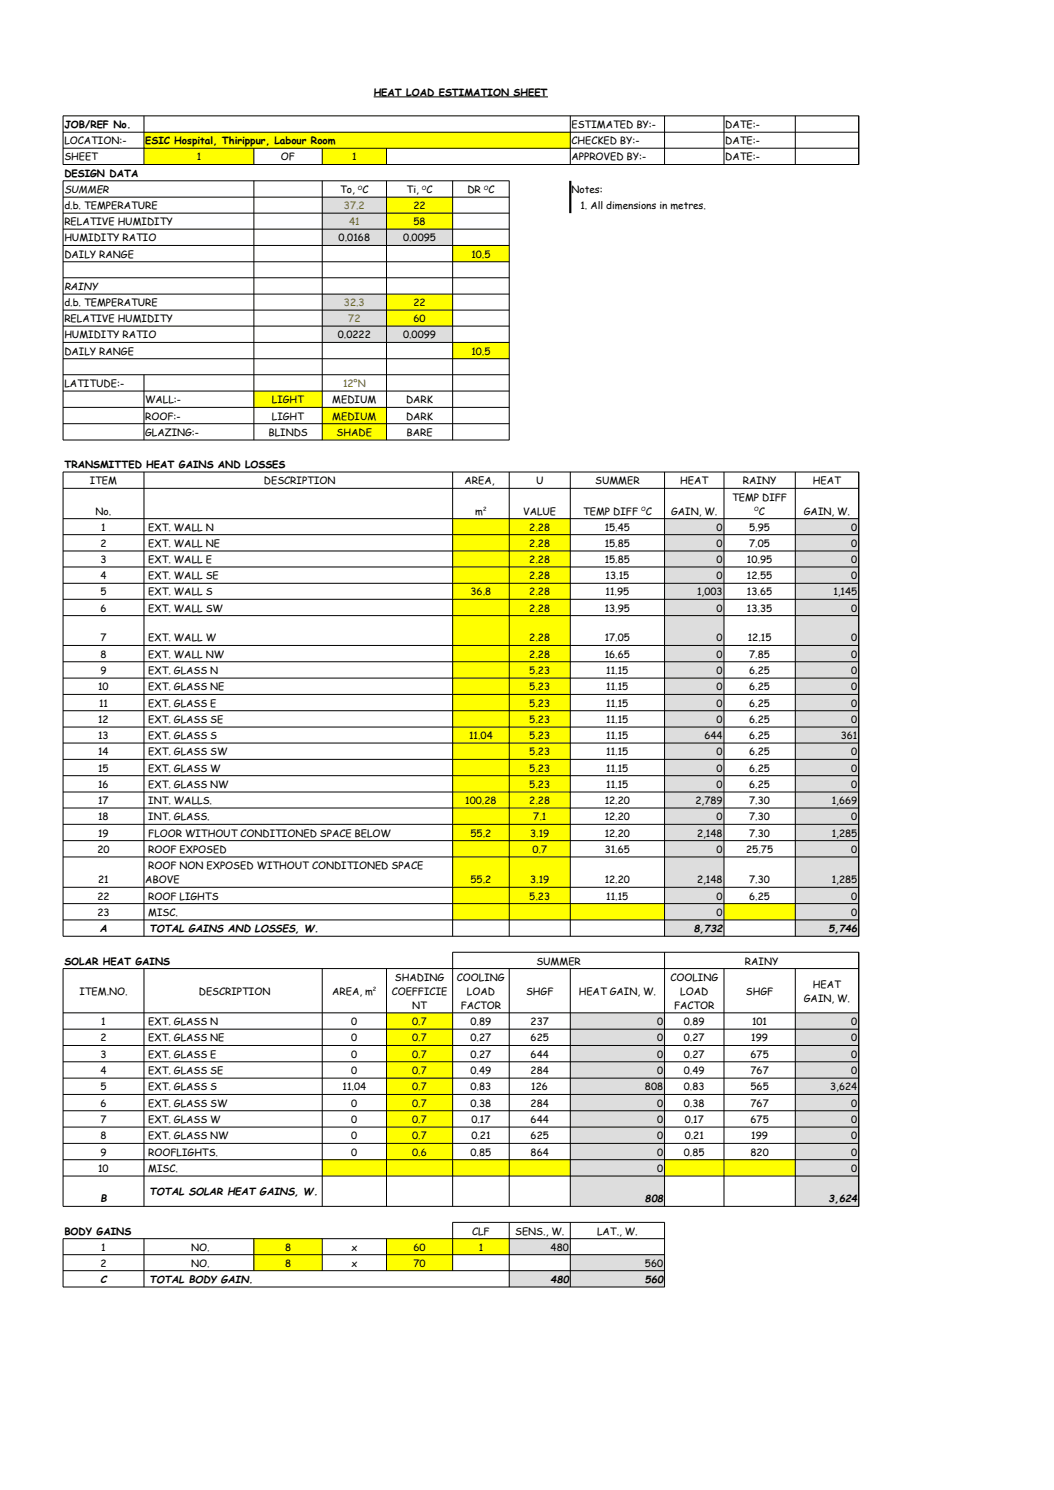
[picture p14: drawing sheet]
<svg xmlns="http://www.w3.org/2000/svg" width="297mm" height="420mm" viewBox="0 0 297 420" stroke-linecap="round" stroke-linejoin="round" font-family="sans-serif">
<defs><g id="words">
<g font-size="2.8">
<text x="105.3" y="27">HEAT LOAD ESTIMATION SHEET</text>
<text x="18.1" y="36.1">JOB/REF No.</text>
<text x="18.1" y="40.6">LOCATION:-</text>
<text x="40.9" y="40.7">ESIC Hospital, Thirippur, Labour Room</text>
<text x="161" y="36.1">ESTIMATED BY:-</text>
<text x="161" y="40.6">CHECKED BY:-</text>
<text x="204.4" y="36.1">DATE:-</text>
<text x="204.4" y="40.6">DATE:-</text>
<text x="18.1" y="45.2">SHEET</text>
<text x="55.4" y="45.2">1</text>
<text x="79.2" y="45.2">OF</text>
<text x="99.2" y="45.2">1</text>
<text x="161" y="45.2">APPROVED BY:-</text>
<text x="204.4" y="45.2">DATE:-</text>
<text x="18.1" y="49.8">DESIGN DATA</text>
<text x="18.1" y="54.4">SUMMER</text>
<text x="18.1" y="58.9">d.b. TEMPERATURE</text>
<text x="95.9" y="54.4">To,</text>
<text x="102.2" y="54.4">C</text>
<text x="114.6" y="54.4">Ti,</text>
<text x="116.5" y="58.9">22</text>
<text x="120.2" y="54.4">C</text>
<text x="131.7" y="54.4">DR</text>
<text x="137.7" y="54.4">C</text>
<text x="161" y="54.4">Notes:</text>
<text x="163.6" y="58.9">1. All dimensions in metres.</text>
<text x="18.1" y="63.4">RELATIVE HUMIDITY</text>
<text x="116.5" y="63.4">58</text>
<text x="18.1" y="68.1">HUMIDITY RATIO</text>
<text x="95.4" y="68.1">0.0168</text>
<text x="113.6" y="68.1">0.0095</text>
<text x="18.1" y="72.6">DAILY RANGE</text>
<text x="132.8" y="72.6">10.5</text>
<text x="18.1" y="81.7">RAINY</text>
<text x="18.1" y="86.2">d.b. TEMPERATURE</text>
<text x="116.5" y="86.2">22</text>
<text x="18.1" y="90.8">RELATIVE HUMIDITY</text>
<text x="18.1" y="95.4">HUMIDITY RATIO</text>
<text x="95.2" y="95.4">0.0222</text>
<text x="113.6" y="95.4">0.0099</text>
<text x="116.5" y="90.8">60</text>
<text x="18.1" y="100">DAILY RANGE</text>
<text x="132.8" y="100">10.5</text>
<text x="18.1" y="109.1">LATITUDE:-</text>
<text x="40.9" y="113.7">WALL:-</text>
<text x="76.6" y="113.7">LIGHT</text>
<text x="93.6" y="113.7">MEDIUM</text>
<text x="114.4" y="113.7">DARK</text>
<text x="40.9" y="118.3">ROOF:-</text>
<text x="76.6" y="118.3">LIGHT</text>
<text x="93.6" y="118.3">MEDIUM</text>
<text x="114.4" y="118.3">DARK</text>
<text x="40.9" y="122.9">GLAZING:-</text>
<text x="75.6" y="122.9">BLINDS</text>
<text x="94.9" y="122.9">SHADE</text>
<text x="114.6" y="122.9">BARE</text>
<text x="18.1" y="131.9">TRANSMITTED HEAT GAINS AND LOSSES</text>
<text x="25.3" y="136.5">ITEM</text>
<text x="74.4" y="136.5">DESCRIPTION</text>
<text x="130.9" y="136.5">AREA,</text>
<text x="151.1" y="136.5">U</text>
<text x="167.7" y="136.5">SUMMER</text>
<text x="191.7" y="136.5">HEAT</text>
<text x="209.3" y="136.5">RAINY</text>
<text x="229.1" y="136.5">HEAT</text>
<text x="206.3" y="141.1">TEMP DIFF</text>
<text x="27" y="145.1">No.</text>
<text x="28.5" y="149.5">1</text>
<text x="41.8" y="149.5">EXT. WALL N</text>
<text x="133.9" y="145">m</text>
<text x="147.4" y="145.1">VALUE</text>
<text x="149.1" y="149.5">2.28</text>
<text x="164.3" y="145">TEMP DIFF</text>
<text x="170.4" y="149.5">15.45</text>
<text x="182" y="145">C</text>
<text x="189.1" y="145.1">GAIN, W.</text>
<text x="201.9" y="149.5">0</text>
<text x="211.1" y="149.5">5.95</text>
<text x="213.9" y="145">C</text>
<text x="226.5" y="145.1">GAIN, W.</text>
<text x="239.9" y="149.5">0</text>
<text x="28.3" y="154.2">2</text>
<text x="41.8" y="154.2">EXT. WALL NE</text>
<text x="149.1" y="154.2">2.28</text>
<text x="170.4" y="154.2">15.85</text>
<text x="201.9" y="154.2">0</text>
<text x="211.1" y="154.2">7.05</text>
<text x="239.9" y="154.2">0</text>
<text x="28.3" y="158.7">3</text>
<text x="41.8" y="158.7">EXT. WALL E</text>
<text x="149.1" y="158.7">2.28</text>
<text x="170.4" y="158.7">15.85</text>
<text x="201.9" y="158.7">0</text>
<text x="210.5" y="158.7">10.95</text>
<text x="239.9" y="158.7">0</text>
<text x="28.3" y="163.3">4</text>
<text x="28.3" y="167.8">5</text>
<text x="41.8" y="163.3">EXT. WALL SE</text>
<text x="41.8" y="167.8">EXT. WALL S</text>
<text x="132.6" y="167.8">36.8</text>
<text x="149.1" y="163.3">2.28</text>
<text x="149.1" y="167.8">2.28</text>
<text x="170.6" y="163.3">13.15</text>
<text x="170.6" y="167.8">11.95</text>
<text x="196.4" y="167.8">1,003</text>
<text x="201.9" y="163.3">0</text>
<text x="210.5" y="163.3">12.55</text>
<text x="210.5" y="167.8">13.65</text>
<text x="234.8" y="167.8">1,145</text>
<text x="239.9" y="163.3">0</text>
<text x="28.3" y="172.4">6</text>
<text x="41.8" y="172.4">EXT. WALL SW</text>
<text x="149.1" y="172.4">2.28</text>
<text x="170.4" y="172.4">13.95</text>
<text x="201.9" y="172.4">0</text>
<text x="210.5" y="172.4">13.35</text>
<text x="239.9" y="172.4">0</text>
<text x="28.3" y="180.8">7</text>
<text x="28.3" y="185.4">8</text>
<text x="41.8" y="180.8">EXT. WALL W</text>
<text x="41.8" y="185.4">EXT. WALL NW</text>
<text x="149.1" y="180.8">2.28</text>
<text x="149.1" y="185.4">2.28</text>
<text x="170.4" y="180.8">17.05</text>
<text x="170.4" y="185.4">16.65</text>
<text x="201.9" y="180.8">0</text>
<text x="201.9" y="185.4">0</text>
<text x="210.7" y="180.8">12.15</text>
<text x="211.1" y="185.4">7.85</text>
<text x="239.9" y="180.8">0</text>
<text x="239.9" y="185.4">0</text>
<text x="28.3" y="190">9</text>
<text x="41.8" y="190">EXT. GLASS N</text>
<text x="149.1" y="190">5.23</text>
<text x="170.8" y="190">11.15</text>
<text x="201.9" y="190">0</text>
<text x="211.1" y="190">6.25</text>
<text x="239.9" y="190">0</text>
<text x="27.7" y="194.6">10</text>
<text x="41.8" y="194.6">EXT. GLASS NE</text>
<text x="149.1" y="194.6">5.23</text>
<text x="170.8" y="194.6">11.15</text>
<text x="201.9" y="194.6">0</text>
<text x="211.1" y="194.6">6.25</text>
<text x="239.9" y="194.6">0</text>
<text x="27.7" y="203.8">12</text>
<text x="27.9" y="199.2">11</text>
<text x="41.8" y="199.2">EXT. GLASS E</text>
<text x="41.8" y="203.8">EXT. GLASS SE</text>
<text x="149.1" y="199.2">5.23</text>
<text x="149.1" y="203.8">5.23</text>
<text x="170.8" y="199.2">11.15</text>
<text x="170.8" y="203.8">11.15</text>
<text x="201.9" y="199.2">0</text>
<text x="201.9" y="203.8">0</text>
<text x="211.1" y="199.2">6.25</text>
<text x="211.1" y="203.8">6.25</text>
<text x="239.9" y="199.2">0</text>
<text x="239.9" y="203.8">0</text>
<text x="27.7" y="208.3">13</text>
<text x="41.8" y="208.3">EXT. GLASS S</text>
<text x="132.2" y="208.3">11.04</text>
<text x="149.1" y="208.3">5.23</text>
<text x="170.8" y="208.3">11.15</text>
<text x="198.5" y="208.3">644</text>
<text x="211.1" y="208.3">6.25</text>
<text x="236.9" y="208.3">361</text>
<text x="27.7" y="212.9">14</text>
<text x="41.8" y="212.9">EXT. GLASS SW</text>
<text x="149.1" y="212.9">5.23</text>
<text x="170.8" y="212.9">11.15</text>
<text x="201.9" y="212.9">0</text>
<text x="211.1" y="212.9">6.25</text>
<text x="239.9" y="212.9">0</text>
<text x="27.7" y="217.5">15</text>
<text x="41.8" y="217.5">EXT. GLASS W</text>
<text x="149.1" y="217.5">5.23</text>
<text x="170.8" y="217.5">11.15</text>
<text x="201.9" y="217.5">0</text>
<text x="211.1" y="217.5">6.25</text>
<text x="239.9" y="217.5">0</text>
<text x="27.7" y="222.1">16</text>
<text x="27.7" y="226.6">17</text>
<text x="41.8" y="222.1">EXT. GLASS NW</text>
<text x="41.8" y="226.6">INT. WALLS.</text>
<text x="131.1" y="226.6">100.28</text>
<text x="149.1" y="222.1">5.23</text>
<text x="149.1" y="226.6">2.28</text>
<text x="170.4" y="226.6">12.20</text>
<text x="170.8" y="222.1">11.15</text>
<text x="196" y="226.6">2,789</text>
<text x="201.9" y="222.1">0</text>
<text x="211.1" y="222.1">6.25</text>
<text x="211.1" y="226.6">7.30</text>
<text x="234.4" y="226.6">1,669</text>
<text x="239.9" y="222.1">0</text>
<text x="27.7" y="231.2">18</text>
<text x="41.8" y="231.2">INT. GLASS.</text>
<text x="150.3" y="231.2">7.1</text>
<text x="170.4" y="231.2">12.20</text>
<text x="201.9" y="231.2">0</text>
<text x="211.1" y="231.2">7.30</text>
<text x="239.9" y="231.2">0</text>
<text x="27.7" y="235.8">19</text>
<text x="41.8" y="235.8">FLOOR WITHOUT CONDITIONED SPACE BELOW</text>
<text x="132.6" y="235.8">55.2</text>
<text x="149.4" y="235.8">3.19</text>
<text x="170.4" y="235.8">12.20</text>
<text x="196.4" y="235.8">2,148</text>
<text x="211.1" y="235.8">7.30</text>
<text x="234.4" y="235.8">1,285</text>
<text x="27.4" y="240.4">20</text>
<text x="41.8" y="240.4">ROOF EXPOSED</text>
<text x="41.8" y="245">ROOF NON EXPOSED WITHOUT CONDITIONED SPACE</text>
<text x="150" y="240.4">0.7</text>
<text x="170.4" y="240.4">31.65</text>
<text x="201.9" y="240.4">0</text>
<text x="210.3" y="240.4">25.75</text>
<text x="239.9" y="240.4">0</text>
<text x="27.7" y="249">21</text>
<text x="40.9" y="249">ABOVE</text>
<text x="132.6" y="249">55.2</text>
<text x="149.4" y="249">3.19</text>
<text x="170.4" y="249">12.20</text>
<text x="196.4" y="249">2,148</text>
<text x="211.1" y="249">7.30</text>
<text x="234.4" y="249">1,285</text>
<text x="27.4" y="253.6">22</text>
<text x="41.8" y="253.6">ROOF LIGHTS</text>
<text x="149.1" y="253.6">5.23</text>
<text x="170.8" y="253.6">11.15</text>
<text x="201.9" y="253.6">0</text>
<text x="211.1" y="253.6">6.25</text>
<text x="239.9" y="253.6">0</text>
<text x="27.4" y="258.2">23</text>
<text x="28.1" y="262.8">A</text>
<text x="41.8" y="258.2">MISC.</text>
<text x="42.2" y="262.8">TOTAL GAINS AND LOSSES, W.</text>
<text x="195.5" y="262.8">8,732</text>
<text x="201.9" y="258.2">0</text>
<text x="233.5" y="262.8">5,746</text>
<text x="239.9" y="258.2">0</text>
<text x="18.1" y="271.9">SOLAR HEAT GAINS</text>
<text x="151.1" y="271.9">SUMMER</text>
<text x="209.9" y="271.9">RAINY</text>
<text x="22.4" y="280.4">ITEM.NO.</text>
<text x="56" y="280.4">DESCRIPTION</text>
<text x="93.6" y="280.4">AREA, m</text>
<text x="110.4" y="280.4">COEFFICIE</text>
<text x="111.3" y="276.5">SHADING</text>
<text x="128.8" y="276.5">COOLING</text>
<text x="131.6" y="280.4">LOAD</text>
<text x="148.2" y="280.4">SHGF</text>
<text x="163.1" y="280.4">HEAT GAIN, W.</text>
<text x="188.9" y="276.5">COOLING</text>
<text x="191.7" y="280.4">LOAD</text>
<text x="210.2" y="280.4">SHGF</text>
<text x="229.1" y="278.5">HEAT</text>
<text x="116.1" y="284.3">NT</text>
<text x="129.8" y="284.3">FACTOR</text>
<text x="189.9" y="284.3">FACTOR</text>
<text x="226.5" y="282.4">GAIN, W.</text>
<text x="28.3" y="293.5">2</text>
<text x="28.5" y="289">1</text>
<text x="41.8" y="289">EXT. GLASS N</text>
<text x="41.8" y="293.5">EXT. GLASS NE</text>
<text x="99" y="289">0</text>
<text x="99" y="293.5">0</text>
<text x="116.1" y="289">0.7</text>
<text x="116.1" y="293.5">0.7</text>
<text x="132.6" y="289">0.89</text>
<text x="132.6" y="293.5">0.27</text>
<text x="149.5" y="289">237</text>
<text x="149.5" y="293.5">625</text>
<text x="185.2" y="289">0</text>
<text x="185.2" y="293.5">0</text>
<text x="192.7" y="289">0.89</text>
<text x="192.7" y="293.5">0.27</text>
<text x="211.7" y="293.5">199</text>
<text x="211.9" y="289">101</text>
<text x="239.9" y="289">0</text>
<text x="239.9" y="293.5">0</text>
<text x="28.3" y="298.1">3</text>
<text x="41.8" y="298.1">EXT. GLASS E</text>
<text x="99" y="298.1">0</text>
<text x="116.1" y="298.1">0.7</text>
<text x="132.6" y="298.1">0.27</text>
<text x="149.5" y="298.1">644</text>
<text x="185.2" y="298.1">0</text>
<text x="192.7" y="298.1">0.27</text>
<text x="211.5" y="298.1">675</text>
<text x="239.9" y="298.1">0</text>
<text x="28.3" y="302.8">4</text>
<text x="41.8" y="302.8">EXT. GLASS SE</text>
<text x="99" y="302.8">0</text>
<text x="116.1" y="302.8">0.7</text>
<text x="132.6" y="302.8">0.49</text>
<text x="149.5" y="302.8">284</text>
<text x="185.2" y="302.8">0</text>
<text x="192.7" y="302.8">0.49</text>
<text x="211.5" y="302.8">767</text>
<text x="239.9" y="302.8">0</text>
<text x="28.3" y="307.3">5</text>
<text x="28.3" y="312">6</text>
<text x="41.8" y="307.3">EXT. GLASS S</text>
<text x="41.8" y="312">EXT. GLASS SW</text>
<text x="96.5" y="307.3">11.04</text>
<text x="99" y="312">0</text>
<text x="116.1" y="307.3">0.7</text>
<text x="116.1" y="312">0.7</text>
<text x="132.6" y="307.3">0.83</text>
<text x="132.6" y="312">0.38</text>
<text x="149.5" y="312">284</text>
<text x="149.7" y="307.3">126</text>
<text x="181.7" y="307.3">808</text>
<text x="185.2" y="312">0</text>
<text x="192.7" y="307.3">0.83</text>
<text x="192.7" y="312">0.38</text>
<text x="211.5" y="307.3">565</text>
<text x="211.5" y="312">767</text>
<text x="233.9" y="307.3">3,624</text>
<text x="239.9" y="312">0</text>
<text x="28.3" y="316.6">7</text>
<text x="41.8" y="316.6">EXT. GLASS W</text>
<text x="99" y="316.6">0</text>
<text x="116.1" y="316.6">0.7</text>
<text x="132.8" y="316.6">0.17</text>
<text x="149.5" y="316.6">644</text>
<text x="185.2" y="316.6">0</text>
<text x="192.9" y="316.6">0.17</text>
<text x="211.5" y="316.6">675</text>
<text x="239.9" y="316.6">0</text>
<text x="28.3" y="321.1">8</text>
<text x="41.8" y="321.1">EXT. GLASS NW</text>
<text x="99" y="321.1">0</text>
<text x="116.1" y="321.1">0.7</text>
<text x="132.8" y="321.1">0.21</text>
<text x="149.5" y="321.1">625</text>
<text x="185.2" y="321.1">0</text>
<text x="192.9" y="321.1">0.21</text>
<text x="211.7" y="321.1">199</text>
<text x="239.9" y="321.1">0</text>
<text x="28.3" y="325.8">9</text>
<text x="41.8" y="325.8">ROOFLIGHTS.</text>
<text x="99" y="325.8">0</text>
<text x="116.1" y="325.8">0.6</text>
<text x="132.6" y="325.8">0.85</text>
<text x="149.5" y="325.8">864</text>
<text x="185.2" y="325.8">0</text>
<text x="192.7" y="325.8">0.85</text>
<text x="211.5" y="325.8">820</text>
<text x="239.9" y="325.8">0</text>
<text x="27.7" y="330.3">10</text>
<text x="41.8" y="330.3">MISC.</text>
<text x="185.2" y="330.3">0</text>
<text x="239.9" y="330.3">0</text>
<text x="28.3" y="338.9">B</text>
<text x="42.2" y="336.9">TOTAL SOLAR HEAT GAINS, W.</text>
<text x="181.7" y="338.9">808</text>
<text x="233.5" y="338.9">3,624</text>
<text x="18.1" y="348">BODY GAINS</text>
<text x="28.5" y="352.5">1</text>
<text x="53.9" y="352.5">NO.</text>
<text x="80.3" y="352.5">8</text>
<text x="99" y="352.5">x</text>
<text x="116.5" y="352.5">60</text>
<text x="133" y="348">CLF</text>
<text x="134.9" y="352.5">1</text>
<text x="145.2" y="348">SENS., W.</text>
<text x="155.1" y="352.5">480</text>
<text x="168.2" y="348">LAT., W.</text>
<text x="28.3" y="357">2</text>
<text x="53.9" y="357">NO.</text>
<text x="80.3" y="357">8</text>
<text x="99" y="357">x</text>
<text x="116.5" y="357">70</text>
<text x="181.7" y="357">560</text>
<text x="28.3" y="361.6">C</text>
<text x="42.2" y="361.6">TOTAL BODY GAIN.</text>
<text x="155.1" y="361.6">480</text>
<text x="181.7" y="361.6">560</text>
</g>
<g font-size="2.8" fill="#ce181e">
<text x="96.9" y="58.9">37.2</text>
<text x="98.3" y="63.4">41</text>
<text x="96.9" y="86.2">32.3</text>
<text x="98.1" y="90.8">72</text>
<text x="96.7" y="109.1">12°N</text>
</g>
<g font-size="1.6">
<text x="100.9" y="53.5">O</text>
<text x="118.9" y="53.5">O</text>
<text x="136.4" y="53.5">O</text>
<text x="136.1" y="144.1">2</text>
<text x="180.7" y="144.1">O</text>
<text x="212.6" y="144.1">O</text>
<text x="105.1" y="279.5">2</text>
</g>
</g></defs>
<g fill="#ff0">
<path d="M40.5 37.2h120.2v4.5h-120.2z" fill-rule="evenodd"/>
<path d="M40.5 41.7h31v4.7h-31z" fill-rule="evenodd"/>
<path d="M90.8 41.7h18.1v4.7h-18.1z" fill-rule="evenodd"/>
</g>
<path d="M90.8 55.5h18.1v9.1h-18.1z" fill-rule="evenodd" fill="#ddd"/>
<path d="M108.9 55.5h18.6v9.1h-18.6z" fill-rule="evenodd" fill="#ff0"/>
<path d="M90.8 64.6h36.7v4.6h-36.7z" fill-rule="evenodd" fill="#ddd"/>
<path d="M127.5 69.2h16v4.6h-16z" fill-rule="evenodd" fill="#ff0"/>
<path d="M90.8 82.9h18.1v9h-18.1z" fill-rule="evenodd" fill="#ddd"/>
<path d="M108.9 82.9h18.6v9h-18.6z" fill-rule="evenodd" fill="#ff0"/>
<path d="M90.8 91.9h36.7v4.6h-36.7z" fill-rule="evenodd" fill="#ddd"/>
<g fill="#ff0">
<path d="M127.5 96.5h16v4.6h-16z" fill-rule="evenodd"/>
<path d="M71.5 110.2h19.3v4.6h-19.3z" fill-rule="evenodd"/>
<path d="M90.8 114.8h18.1v9.2h-18.1z" fill-rule="evenodd"/>
<path d="M127.5 146.2h33.2v108.5h-33.2z" fill-rule="evenodd"/>
</g>
<g fill="#ddd">
<path d="M187.2 146.2h16.8v108.5h-16.8z" fill-rule="evenodd"/>
<path d="M224.1 146.2h17.9v108.5h-17.9z" fill-rule="evenodd"/>
</g>
<path d="M127.5 254.7h59.7v4.6h-59.7z" fill-rule="evenodd" fill="#ff0"/>
<path d="M187.2 254.7h16.8v4.6h-16.8z" fill-rule="evenodd" fill="#ddd"/>
<path d="M204 254.7h20.1v4.6h-20.1z" fill-rule="evenodd" fill="#ff0"/>
<g fill="#ddd">
<path d="M224.1 254.7h17.9v4.6h-17.9z" fill-rule="evenodd"/>
<path d="M187.2 259.3h16.8v4.6h-16.8z" fill-rule="evenodd"/>
<path d="M224.1 259.3h17.9v4.6h-17.9z" fill-rule="evenodd"/>
</g>
<path d="M108.9 285.5h18.6v41.4h-18.6z" fill-rule="evenodd" fill="#ff0"/>
<g fill="#ddd">
<path d="M160.7 285.5h26.5v41.4h-26.5z" fill-rule="evenodd"/>
<path d="M224.1 285.5h17.9v41.4h-17.9z" fill-rule="evenodd"/>
</g>
<path d="M90.8 326.9h69.9v4.6h-69.9z" fill-rule="evenodd" fill="#ff0"/>
<path d="M160.7 326.9h26.5v4.6h-26.5z" fill-rule="evenodd" fill="#ddd"/>
<path d="M187.2 326.9h36.9v4.6h-36.9z" fill-rule="evenodd" fill="#ff0"/>
<g fill="#ddd">
<path d="M224.1 326.9h17.9v4.6h-17.9z" fill-rule="evenodd"/>
<path d="M160.7 331.5h26.5v8.5h-26.5z" fill-rule="evenodd"/>
<path d="M224.1 331.5h17.9v8.5h-17.9z" fill-rule="evenodd"/>
</g>
<g fill="#ff0">
<path d="M71.5 349.1h19.3v4.5h-19.3z" fill-rule="evenodd"/>
<path d="M108.9 349.1h34.6v4.5h-34.6z" fill-rule="evenodd"/>
</g>
<path d="M143.5 349.1h17.2v4.5h-17.2z" fill-rule="evenodd" fill="#ddd"/>
<g fill="#ff0">
<path d="M71.5 353.6h19.3v4.6h-19.3z" fill-rule="evenodd"/>
<path d="M108.9 353.6h18.6v4.6h-18.6z" fill-rule="evenodd"/>
</g>
<g fill="#ddd">
<path d="M160.7 353.6h26.5v4.6h-26.5z" fill-rule="evenodd"/>
<path d="M143.5 358.1h43.7v4.7h-43.7z" fill-rule="evenodd"/>
</g>
<g fill="none" stroke="#000" stroke-width=".28">
<path d="M17.8 32.7h224.2M17.8 37.3h224.2M17.8 32.6v13.8M40.6 32.6v13.8M105.3 27.3h49.1M160.7 32.6v13.8M187.3 32.6v13.8M204 32.6v13.8M224.1 32.6v13.8M242 32.6v13.8M17.8 41.8h224.2M17.8 46.4h224.2"/>
<path d="M17.8 51h125.7M17.8 55.6h125.7M17.8 50.9v73.2l125.7-.1v-73.1M71.5 41.7v4.7M71.5 50.9v73.2M90.8 41.7v4.7M90.8 50.9v73.2M108.9 41.7v4.7M108.9 50.9v73.2M127.5 50.9v73.2M17.8 60.1h125.7M17.8 64.6h125.7"/>
<path d="M17.8 69.2h125.7M17.8 73.8h125.7M17.8 78.3h125.7M17.8 82.9h125.7M17.8 87.4h125.7M17.8 91.9h125.7M17.8 96.5h125.7M17.8 101.1h125.7M17.8 105.6h125.7M17.8 110.2h125.7M17.8 114.8h125.7M17.8 119.4h125.7"/>
<path d="M40.6 105.6v18.5M17.8 133.1h224.2M17.8 137.7h224.2M17.8 133v130.9M40.6 133v130.9M127.5 133v130.9M143.5 133v130.9M160.7 133v130.9M187.3 133v130.9M204 133v130.9M224.1 133v130.9M242 133v130.9"/>
<path d="M17.8 146.2h224.2M17.8 150.7h224.2M17.8 155.3h224.2M17.8 159.8h224.2M17.8 164.4h224.2M17.8 168.9h224.2M17.8 173.5h224.2M17.8 181.9h224.2M17.8 186.5h224.2M17.8 191.1h224.2M17.8 195.7h224.2M17.8 200.3h224.2"/>
<path d="M17.8 204.9h224.2M17.8 209.5h224.2M17.8 214.1h224.2M17.8 218.6h224.2M17.8 223.3h224.2M17.8 227.8h224.2M17.8 232.4h224.2M17.8 237h224.2M17.8 241.6h224.2M17.8 250.1h224.2M17.8 254.7h224.2M17.8 259.3h224.2"/>
<path d="M17.8 263.9h224.2M17.8 273h224.2M40.6 273v67.1M90.8 273v67.1M108.9 273v67.1M127.5 268.4h114.5v71.6l-224.2 .1v-67.1M127.5 268.4v71.7M143.5 273v67.1M160.7 273v67.1M187.3 268.4v71.7M204 273v67.1M224.1 273v67.1"/>
<path d="M17.8 285.5h224.2M17.8 290.1h224.2M17.8 294.7h224.2M17.8 299.3h224.2M17.8 303.9h224.2M17.8 308.5h224.2M17.8 313.1h224.2M17.8 317.7h224.2M17.8 322.3h224.2M17.8 326.9h224.2M17.8 331.5h224.2M17.8 353.7h169.5"/>
<path d="M17.8 358.2h169.5M40.6 349.1v13.7M71.5 349.1v9.1M90.8 349.1v9.1M108.9 349.1v9.1M127.5 344.6l59.8-.1v18.3h-169.5v-13.7l169.5 .1M127.5 344.5v13.7M143.5 344.5v18.3M160.7 344.5v18.3"/>
</g>
<path d="M160.7 51v9.1" fill="none" stroke="#000" stroke-width=".62" stroke-linecap="butt"/>
<use href="#words"/>
</svg>
